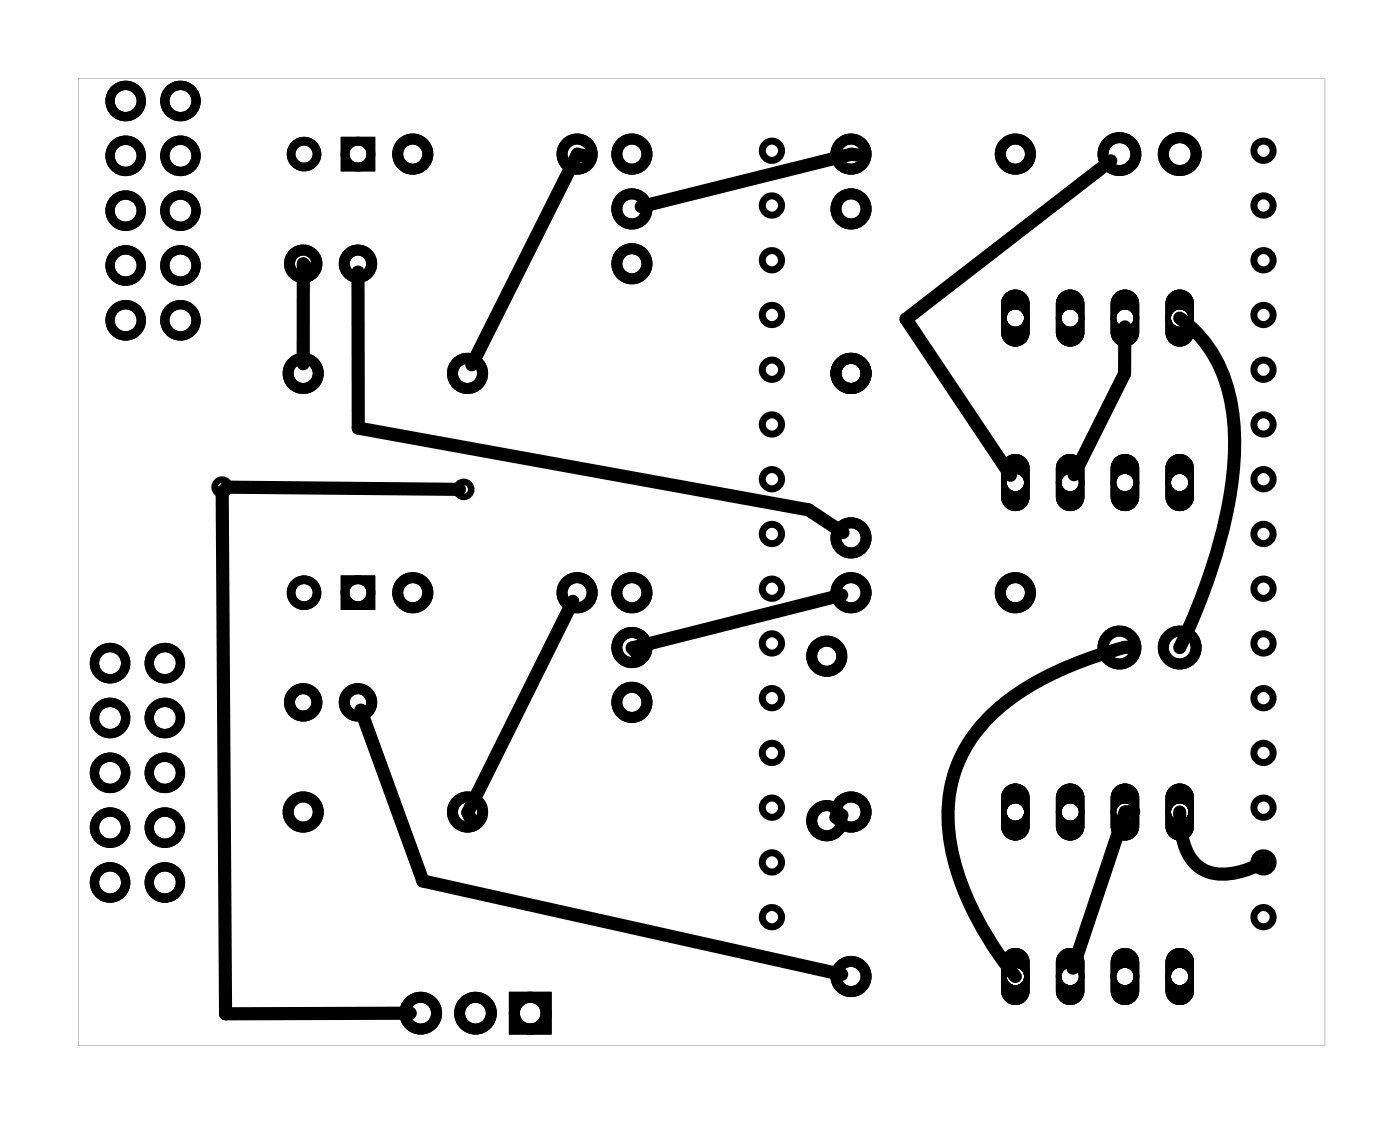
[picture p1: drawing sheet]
<svg xmlns="http://www.w3.org/2000/svg" width="65mm" height="52mm" viewBox="0 0 65 52" stroke-linecap="round" stroke-linejoin="round" font-family="sans-serif">
<g fill="#000">
<path d="M46.6 13.6a.66 .66 0 0 1 .7-.1 .66 .66 0 0 1 .4 .6v1.3a.66 .66 0 0 1-.6 .7 .66 .66 0 0 1-.7-.7v-1.3zM46.7 14.7a.41 .41 0 0 0 .8 0 .41 .41 0 0 0-.8 0z"/>
<path d="M46.6 13.6a.66 .66 0 0 1 .7-.1 .66 .66 0 0 1 .4 .6v1.3a.66 .66 0 0 1-.6 .7 .66 .66 0 0 1-.7-.7v-1.3zM46.7 14.7a.41 .41 0 0 0 .8 0 .41 .41 0 0 0-.8 0z"/>
<path d="M46.6 13.6a.66 .66 0 0 1 .7-.1 .66 .66 0 0 1 .4 .6v1.3a.66 .66 0 0 1-.6 .7 .66 .66 0 0 1-.7-.7v-1.3zM46.7 14.7a.41 .41 0 0 0 .8 0 .41 .41 0 0 0-.8 0z"/>
<path d="M49.1 13.6a.66 .66 0 0 1 .8-.1 .66 .66 0 0 1 .4 .6v1.3a.66 .66 0 0 1-.7 .7 .66 .66 0 0 1-.6-.7v-1.3zM49.2 14.7a.41 .41 0 0 0 .8 0 .41 .41 0 0 0-.8 0z"/>
<path d="M49.1 13.6a.66 .66 0 0 1 .8-.1 .66 .66 0 0 1 .4 .6v1.3a.66 .66 0 0 1-.7 .7 .66 .66 0 0 1-.6-.7v-1.3zM49.2 14.7a.41 .41 0 0 0 .8 0 .41 .41 0 0 0-.8 0z"/>
<path d="M49.1 13.6a.66 .66 0 0 1 .8-.1 .66 .66 0 0 1 .4 .6v1.3a.66 .66 0 0 1-.7 .7 .66 .66 0 0 1-.6-.7v-1.3zM49.2 14.7a.41 .41 0 0 0 .8 0 .41 .41 0 0 0-.8 0z"/>
<path d="M51.7 13.6a.66 .66 0 0 1 .7-.1 .66 .66 0 0 1 .4 .6v1.3a.66 .66 0 0 1-.6 .7 .66 .66 0 0 1-.7-.7v-1.3zM51.8 14.7a.41 .41 0 0 0 .8 0 .41 .41 0 0 0-.8 0z"/>
<path d="M51.7 13.6a.66 .66 0 0 1 .7-.1 .66 .66 0 0 1 .4 .6v1.3a.66 .66 0 0 1-.6 .7 .66 .66 0 0 1-.7-.7v-1.3zM51.8 14.7a.41 .41 0 0 0 .8 0 .41 .41 0 0 0-.8 0z"/>
<path d="M51.7 13.6a.66 .66 0 0 1 .7-.1 .66 .66 0 0 1 .4 .6v1.3a.66 .66 0 0 1-.6 .7 .66 .66 0 0 1-.7-.7v-1.3zM51.8 14.7a.41 .41 0 0 0 .8 0 .41 .41 0 0 0-.8 0z"/>
<path d="M54.2 13.6a.66 .66 0 0 1 .7-.1 .66 .66 0 0 1 .5 .6v1.3a.66 .66 0 0 1-.7 .7 .66 .66 0 0 1-.7-.7v-1.3zM54.3 14.7a.41 .41 0 0 0 .8 0 .41 .41 0 0 0-.8 0z"/>
<path d="M54.2 13.6a.66 .66 0 0 1 .7-.1 .66 .66 0 0 1 .5 .6v1.3a.66 .66 0 0 1-.7 .7 .66 .66 0 0 1-.7-.7v-1.3zM54.3 14.7a.41 .41 0 0 0 .8 0 .41 .41 0 0 0-.8 0z"/>
<path d="M54.2 13.6a.66 .66 0 0 1 .7-.1 .66 .66 0 0 1 .5 .6v1.3a.66 .66 0 0 1-.7 .7 .66 .66 0 0 1-.7-.7v-1.3zM54.3 14.7a.41 .41 0 0 0 .8 0 .41 .41 0 0 0-.8 0z"/>
<path d="M3.6 3.6v44.8h57.8v-44.8zM3.6 3.6h57.8v44.8h-57.8z"/>
<path d="M46.6 21.2a.66 .66 0 0 1 .7-.1 .66 .66 0 0 1 .4 .6v1.3a.66 .66 0 0 1-.6 .7 .66 .66 0 0 1-.7-.7v-1.3zM46.7 22.4a.41 .41 0 0 0 .8 0 .41 .41 0 0 0-.8 0z"/>
<path d="M46.6 21.2a.66 .66 0 0 1 .7-.1 .66 .66 0 0 1 .4 .6v1.3a.66 .66 0 0 1-.6 .7 .66 .66 0 0 1-.7-.7v-1.3zM46.7 22.4a.41 .41 0 0 0 .8 0 .41 .41 0 0 0-.8 0z"/>
<path d="M46.6 21.2a.66 .66 0 0 1 .7-.1 .66 .66 0 0 1 .4 .6v1.3a.66 .66 0 0 1-.6 .7 .66 .66 0 0 1-.7-.7v-1.3zM46.7 22.4a.41 .41 0 0 0 .8 0 .41 .41 0 0 0-.8 0z"/>
<path d="M46.6 36.5a.66 .66 0 0 1 .7-.2 .66 .66 0 0 1 .4 .7v1.3a.66 .66 0 0 1-.6 .6 .66 .66 0 0 1-.7-.6v-1.3zM46.7 37.6a.41 .41 0 0 0 .8 0 .41 .41 0 0 0-.8 0z"/>
<path d="M46.6 36.5a.66 .66 0 0 1 .7-.2 .66 .66 0 0 1 .4 .7v1.3a.66 .66 0 0 1-.6 .6 .66 .66 0 0 1-.7-.6v-1.3zM46.7 37.6a.41 .41 0 0 0 .8 0 .41 .41 0 0 0-.8 0z"/>
<path d="M46.6 36.5a.66 .66 0 0 1 .7-.2 .66 .66 0 0 1 .4 .7v1.3a.66 .66 0 0 1-.6 .6 .66 .66 0 0 1-.7-.6v-1.3zM46.7 37.6a.41 .41 0 0 0 .8 0 .41 .41 0 0 0-.8 0z"/>
<path d="M49.1 21.2a.66 .66 0 0 1 .8-.1 .66 .66 0 0 1 .4 .6v1.3a.66 .66 0 0 1-.7 .7 .66 .66 0 0 1-.6-.7v-1.3zM49.2 22.4a.41 .41 0 0 0 .8 0 .41 .41 0 0 0-.8 0z"/>
<path d="M49.1 21.2a.66 .66 0 0 1 .8-.1 .66 .66 0 0 1 .4 .6v1.3a.66 .66 0 0 1-.7 .7 .66 .66 0 0 1-.6-.7v-1.3zM49.2 22.4a.41 .41 0 0 0 .8 0 .41 .41 0 0 0-.8 0z"/>
<path d="M49.1 21.2a.66 .66 0 0 1 .8-.1 .66 .66 0 0 1 .4 .6v1.3a.66 .66 0 0 1-.7 .7 .66 .66 0 0 1-.6-.7v-1.3zM49.2 22.4a.41 .41 0 0 0 .8 0 .41 .41 0 0 0-.8 0z"/>
<path d="M49.2 36.5a.66 .66 0 0 1 .7-.2 .66 .66 0 0 1 .4 .7v1.3a.66 .66 0 0 1-.7 .6 .66 .66 0 0 1-.6-.6v-1.3zM49.2 37.6a.41 .41 0 0 0 .8 0 .41 .41 0 0 0-.8 0z"/>
<path d="M49.2 36.5a.66 .66 0 0 1 .7-.2 .66 .66 0 0 1 .4 .7v1.3a.66 .66 0 0 1-.7 .6 .66 .66 0 0 1-.6-.6v-1.3zM49.2 37.6a.41 .41 0 0 0 .8 0 .41 .41 0 0 0-.8 0z"/>
<path d="M49.2 36.5a.66 .66 0 0 1 .7-.2 .66 .66 0 0 1 .4 .7v1.3a.66 .66 0 0 1-.7 .6 .66 .66 0 0 1-.6-.6v-1.3zM49.2 37.6a.41 .41 0 0 0 .8 0 .41 .41 0 0 0-.8 0z"/>
<path d="M51.7 21.2a.66 .66 0 0 1 .7-.1 .66 .66 0 0 1 .4 .6v1.3a.66 .66 0 0 1-.6 .7 .66 .66 0 0 1-.7-.7v-1.3zM51.8 22.4a.41 .41 0 0 0 .8 0 .41 .41 0 0 0-.8 0z"/>
<path d="M51.7 21.2a.66 .66 0 0 1 .7-.1 .66 .66 0 0 1 .4 .6v1.3a.66 .66 0 0 1-.6 .7 .66 .66 0 0 1-.7-.7v-1.3zM51.8 22.4a.41 .41 0 0 0 .8 0 .41 .41 0 0 0-.8 0z"/>
<path d="M51.7 21.2a.66 .66 0 0 1 .7-.1 .66 .66 0 0 1 .4 .6v1.3a.66 .66 0 0 1-.6 .7 .66 .66 0 0 1-.7-.7v-1.3zM51.8 22.4a.41 .41 0 0 0 .8 0 .41 .41 0 0 0-.8 0z"/>
<path d="M51.7 36.5a.66 .66 0 0 1 .7-.2 .66 .66 0 0 1 .4 .7v1.3a.66 .66 0 0 1-.6 .6 .66 .66 0 0 1-.7-.6v-1.3zM51.8 37.6a.41 .41 0 0 0 .8 0 .41 .41 0 0 0-.8 0z"/>
<path d="M51.7 36.5a.66 .66 0 0 1 .7-.2 .66 .66 0 0 1 .4 .7v1.3a.66 .66 0 0 1-.6 .6 .66 .66 0 0 1-.7-.6v-1.3zM51.8 37.6a.41 .41 0 0 0 .8 0 .41 .41 0 0 0-.8 0z"/>
<path d="M51.7 36.5a.66 .66 0 0 1 .7-.2 .66 .66 0 0 1 .4 .7v1.3a.66 .66 0 0 1-.6 .6 .66 .66 0 0 1-.7-.6v-1.3zM51.8 37.6a.41 .41 0 0 0 .8 0 .41 .41 0 0 0-.8 0z"/>
<path d="M54.2 21.2a.66 .66 0 0 1 .7-.1 .66 .66 0 0 1 .5 .6v1.3a.66 .66 0 0 1-.7 .7 .66 .66 0 0 1-.7-.7v-1.3zM54.3 22.4a.41 .41 0 0 0 .8 0 .41 .41 0 0 0-.8 0z"/>
<path d="M54.2 21.2a.66 .66 0 0 1 .7-.1 .66 .66 0 0 1 .5 .6v1.3a.66 .66 0 0 1-.7 .7 .66 .66 0 0 1-.7-.7v-1.3zM54.3 22.4a.41 .41 0 0 0 .8 0 .41 .41 0 0 0-.8 0z"/>
<path d="M54.2 21.2a.66 .66 0 0 1 .7-.1 .66 .66 0 0 1 .5 .6v1.3a.66 .66 0 0 1-.7 .7 .66 .66 0 0 1-.7-.7v-1.3zM54.3 22.4a.41 .41 0 0 0 .8 0 .41 .41 0 0 0-.8 0z"/>
<path d="M54.2 36.5a.66 .66 0 0 1 .8-.2 .66 .66 0 0 1 .4 .7v1.3a.66 .66 0 0 1-.7 .6 .66 .66 0 0 1-.7-.6v-1.3zM54.3 37.6a.41 .41 0 0 0 .8 0 .41 .41 0 0 0-.8 0z"/>
<path d="M54.2 36.5a.66 .66 0 0 1 .8-.2 .66 .66 0 0 1 .4 .7v1.3a.66 .66 0 0 1-.7 .6 .66 .66 0 0 1-.7-.6v-1.3zM54.3 37.6a.41 .41 0 0 0 .8 0 .41 .41 0 0 0-.8 0z"/>
<path d="M54.2 36.5a.66 .66 0 0 1 .8-.2 .66 .66 0 0 1 .4 .7v1.3a.66 .66 0 0 1-.7 .6 .66 .66 0 0 1-.7-.6v-1.3zM54.3 37.6a.41 .41 0 0 0 .8 0 .41 .41 0 0 0-.8 0z"/>
<path d="M46.6 44.1a.66 .66 0 0 1 .7-.1 .66 .66 0 0 1 .4 .6v1.3a.66 .66 0 0 1-.6 .7 .66 .66 0 0 1-.7-.7v-1.3zM46.7 45.2a.41 .41 0 0 0 .8 0 .41 .41 0 0 0-.8 0z"/>
<path d="M46.6 44.1a.66 .66 0 0 1 .7-.1 .66 .66 0 0 1 .4 .6v1.3a.66 .66 0 0 1-.6 .7 .66 .66 0 0 1-.7-.7v-1.3zM46.7 45.2a.41 .41 0 0 0 .8 0 .41 .41 0 0 0-.8 0z"/>
<path d="M46.6 44.1a.66 .66 0 0 1 .7-.1 .66 .66 0 0 1 .4 .6v1.3a.66 .66 0 0 1-.6 .7 .66 .66 0 0 1-.7-.7v-1.3zM46.7 45.2a.41 .41 0 0 0 .8 0 .41 .41 0 0 0-.8 0z"/>
<path d="M49.2 44.1a.66 .66 0 0 1 .7-.1 .66 .66 0 0 1 .4 .6v1.3a.66 .66 0 0 1-.7 .7 .66 .66 0 0 1-.6-.7v-1.3zM49.2 45.2a.41 .41 0 0 0 .8 0 .41 .41 0 0 0-.8 0z"/>
<path d="M49.2 44.1a.66 .66 0 0 1 .7-.1 .66 .66 0 0 1 .4 .6v1.3a.66 .66 0 0 1-.7 .7 .66 .66 0 0 1-.6-.7v-1.3zM49.2 45.2a.41 .41 0 0 0 .8 0 .41 .41 0 0 0-.8 0z"/>
<path d="M49.2 44.1a.66 .66 0 0 1 .7-.1 .66 .66 0 0 1 .4 .6v1.3a.66 .66 0 0 1-.7 .7 .66 .66 0 0 1-.6-.7v-1.3zM49.2 45.2a.41 .41 0 0 0 .8 0 .41 .41 0 0 0-.8 0z"/>
<path d="M51.7 44.1a.66 .66 0 0 1 .7-.1 .66 .66 0 0 1 .4 .6v1.3a.66 .66 0 0 1-.6 .7 .66 .66 0 0 1-.7-.7v-1.3zM51.8 45.2a.41 .41 0 0 0 .8 0 .41 .41 0 0 0-.8 0z"/>
<path d="M51.7 44.1a.66 .66 0 0 1 .7-.1 .66 .66 0 0 1 .4 .6v1.3a.66 .66 0 0 1-.6 .7 .66 .66 0 0 1-.7-.7v-1.3zM51.8 45.2a.41 .41 0 0 0 .8 0 .41 .41 0 0 0-.8 0z"/>
<path d="M51.7 44.1a.66 .66 0 0 1 .7-.1 .66 .66 0 0 1 .4 .6v1.3a.66 .66 0 0 1-.6 .7 .66 .66 0 0 1-.7-.7v-1.3zM51.8 45.2a.41 .41 0 0 0 .8 0 .41 .41 0 0 0-.8 0z"/>
<path d="M54.2 44.1a.66 .66 0 0 1 .8-.1 .66 .66 0 0 1 .4 .6v1.3a.66 .66 0 0 1-.7 .7 .66 .66 0 0 1-.7-.7v-1.3zM54.3 45.2a.41 .41 0 0 0 .8 0 .41 .41 0 0 0-.8 0z"/>
<path d="M54.2 44.1a.66 .66 0 0 1 .8-.1 .66 .66 0 0 1 .4 .6v1.3a.66 .66 0 0 1-.7 .7 .66 .66 0 0 1-.7-.7v-1.3zM54.3 45.2a.41 .41 0 0 0 .8 0 .41 .41 0 0 0-.8 0z"/>
<path d="M54.2 44.1a.66 .66 0 0 1 .8-.1 .66 .66 0 0 1 .4 .6v1.3a.66 .66 0 0 1-.7 .7 .66 .66 0 0 1-.7-.7v-1.3zM54.3 45.2a.41 .41 0 0 0 .8 0 .41 .41 0 0 0-.8 0z"/>
</g>
<g fill="none" stroke="#000" stroke-width=".3">
<circle cx="10.3" cy="22.6" r=".35"/>
<circle cx="21.5" cy="22.7" r=".35"/>
</g>
<g fill="none" stroke="#000" stroke-width=".43">
<circle cx="5.8" cy="14.8" r=".72"/>
<circle cx="5.8" cy="7.2" r=".72"/>
<circle cx="5.8" cy="9.8" r=".72"/>
<circle cx="5.8" cy="12.3" r=".72"/>
<circle cx="5.8" cy="4.7" r=".72"/>
<circle cx="8.4" cy="14.8" r=".72"/>
<circle cx="8.4" cy="7.2" r=".72"/>
<circle cx="8.4" cy="9.8" r=".72"/>
<circle cx="8.4" cy="12.3" r=".72"/>
<circle cx="8.4" cy="4.7" r=".72"/>
<circle cx="5.1" cy="33.3" r=".72"/>
<circle cx="5.1" cy="35.8" r=".72"/>
<circle cx="5.1" cy="38.3" r=".72"/>
<circle cx="5.1" cy="30.7" r=".72"/>
<circle cx="7.6" cy="33.3" r=".72"/>
<circle cx="7.6" cy="35.8" r=".72"/>
<circle cx="7.6" cy="38.3" r=".72"/>
<circle cx="7.6" cy="30.7" r=".72"/>
<circle cx="5.1" cy="40.9" r=".72"/>
<circle cx="7.6" cy="40.9" r=".72"/>
</g>
<g fill="none" stroke="#000" stroke-width=".51">
<path d="M23.8 46.2h1.5v1.5h-1.5z"/>
<circle cx="14.1" cy="12.2" r=".64"/>
<circle cx="14.1" cy="17.3" r=".7"/>
<circle cx="16.6" cy="12.2" r=".64"/>
<circle cx="19.1" cy="7.1" r=".7"/>
<circle cx="21.7" cy="17.3" r=".7"/>
<circle cx="26.8" cy="7.1" r=".7"/>
<circle cx="29.3" cy="7.1" r=".7"/>
<circle cx="29.3" cy="9.7" r=".7"/>
<circle cx="29.3" cy="12.2" r=".7"/>
<circle cx="39.5" cy="9.7" r=".7"/>
<circle cx="39.5" cy="17.3" r=".7"/>
<circle cx="39.5" cy="7.1" r=".7"/>
<circle cx="47.1" cy="7.1" r=".7"/>
<circle cx="51.9" cy="7.1" r=".76"/>
<circle cx="54.7" cy="7.1" r=".76"/>
<circle cx="14.1" cy="32.5" r=".64"/>
<circle cx="14.1" cy="37.6" r=".7"/>
<circle cx="16.6" cy="32.5" r=".64"/>
<circle cx="19.1" cy="27.5" r=".7"/>
<circle cx="21.7" cy="37.6" r=".7"/>
<circle cx="26.8" cy="27.5" r=".7"/>
<circle cx="29.3" cy="27.5" r=".7"/>
<circle cx="29.3" cy="32.5" r=".7"/>
<circle cx="29.3" cy="30" r=".7"/>
<circle cx="38.3" cy="30.4" r=".7"/>
<circle cx="38.3" cy="38" r=".7"/>
<circle cx="39.5" cy="37.6" r=".7"/>
<circle cx="39.5" cy="24.9" r=".7"/>
<circle cx="39.5" cy="27.5" r=".7"/>
<circle cx="47.1" cy="27.5" r=".7"/>
<circle cx="51.9" cy="30" r=".76"/>
<circle cx="54.7" cy="30" r=".76"/>
<circle cx="19.5" cy="46.9" r=".74"/>
<circle cx="22" cy="46.9" r=".74"/>
<circle cx="24.6" cy="46.9" r=".74"/>
<circle cx="39.5" cy="45.2" r=".7"/>
</g>
<g fill="none" stroke="#000" stroke-width=".4">
<path d="M16 6.5h1.2v1.2h-1.2zM16 26.9h1.2v1.2h-1.2z"/>
<circle cx="14.1" cy="7.1" r=".6"/>
<circle cx="16.6" cy="7.1" r=".6"/>
<circle cx="14.1" cy="27.5" r=".6"/>
<circle cx="16.6" cy="27.5" r=".6"/>
</g>
<g fill="none" stroke="#000" stroke-width=".32">
<circle cx="35.8" cy="14.6" r=".45"/>
<circle cx="35.8" cy="9.5" r=".45"/>
<circle cx="35.8" cy="7" r=".45"/>
<circle cx="35.8" cy="12.1" r=".45"/>
<circle cx="35.8" cy="17.1" r=".45"/>
<circle cx="35.8" cy="19.7" r=".45"/>
<circle cx="58.6" cy="14.6" r=".45"/>
<circle cx="58.6" cy="9.5" r=".45"/>
<circle cx="58.6" cy="7" r=".45"/>
<circle cx="58.6" cy="12.1" r=".45"/>
<circle cx="58.6" cy="17.1" r=".45"/>
<circle cx="58.6" cy="19.7" r=".45"/>
<circle cx="35.8" cy="29.8" r=".45"/>
<circle cx="35.8" cy="34.9" r=".45"/>
<circle cx="35.8" cy="37.4" r=".45"/>
<circle cx="35.8" cy="40" r=".45"/>
<circle cx="35.8" cy="32.3" r=".45"/>
<circle cx="35.8" cy="22.2" r=".45"/>
<circle cx="35.8" cy="24.7" r=".45"/>
<circle cx="35.8" cy="27.3" r=".45"/>
<circle cx="58.6" cy="37.4" r=".45"/>
<circle cx="58.6" cy="32.3" r=".45"/>
<circle cx="58.6" cy="34.9" r=".45"/>
<circle cx="58.6" cy="29.8" r=".45"/>
<circle cx="58.6" cy="40" r=".45"/>
<circle cx="58.6" cy="27.3" r=".45"/>
<circle cx="58.6" cy="22.2" r=".45"/>
<circle cx="58.6" cy="24.7" r=".45"/>
<circle cx="35.8" cy="42.5" r=".45"/>
<circle cx="58.6" cy="42.5" r=".45"/>
</g>
<g fill="none" stroke="#000" stroke-width=".25">
<circle cx="47.1" cy="14.7" r=".53"/>
<circle cx="49.6" cy="14.7" r=".53"/>
<circle cx="52.2" cy="14.7" r=".53"/>
<circle cx="54.7" cy="14.7" r=".53"/>
<circle cx="47.1" cy="22.4" r=".53"/>
<circle cx="47.1" cy="37.6" r=".53"/>
<circle cx="49.6" cy="22.4" r=".53"/>
<circle cx="49.6" cy="37.6" r=".53"/>
<circle cx="52.2" cy="22.4" r=".53"/>
<circle cx="52.2" cy="37.6" r=".53"/>
<circle cx="54.7" cy="22.4" r=".53"/>
<circle cx="54.7" cy="37.6" r=".53"/>
<circle cx="47.1" cy="45.2" r=".53"/>
<circle cx="49.6" cy="45.2" r=".53"/>
<circle cx="52.2" cy="45.2" r=".53"/>
<circle cx="54.7" cy="45.2" r=".53"/>
</g>
<g fill="none" stroke="#000" stroke-width=".61">
<path d="M14.3 12.5l-.2-.3v4.7M16.6 12.6v7.2l20.9 3.8 1.6 1.1M27.2 7.2l-.4-.1-4.9 9.8M39.9 7.2l-.4-.1-9.8 2.5M51.5 7.4l-9.5 7.4 4.9 7.2M52.2 15.1l-.1 2.2-2.3 4.7M54.7 14.7a6.3 6.3 0 0 1 2.5 4.9 20.3 20.3 0 0 1-1.9 9l-.6 1.4M10.3 22.8l.2 24.2 8.5-.1M10.5 22.6l10.8 .1M16.7 32.9l2.9 7.9 19.4 4.3M26.6 27.9l-4.9 9.7 .2 .4M39 27.6l-9.7 2.4 .3 .3"/>
<path d="M39 37.8l-.2 .1M52.4 30a14.6 14.6 0 0 0-6 2.7 6.6 6.6 0 0 0-2.2 7 15 15 0 0 0 2.9 5.5M52.6 37.6h-.4l-2.5 7.3M54.7 37.6l.1 1.2a2.01 2.01 0 0 0 3 1.5l.8-.3"/>
</g>
</svg>
